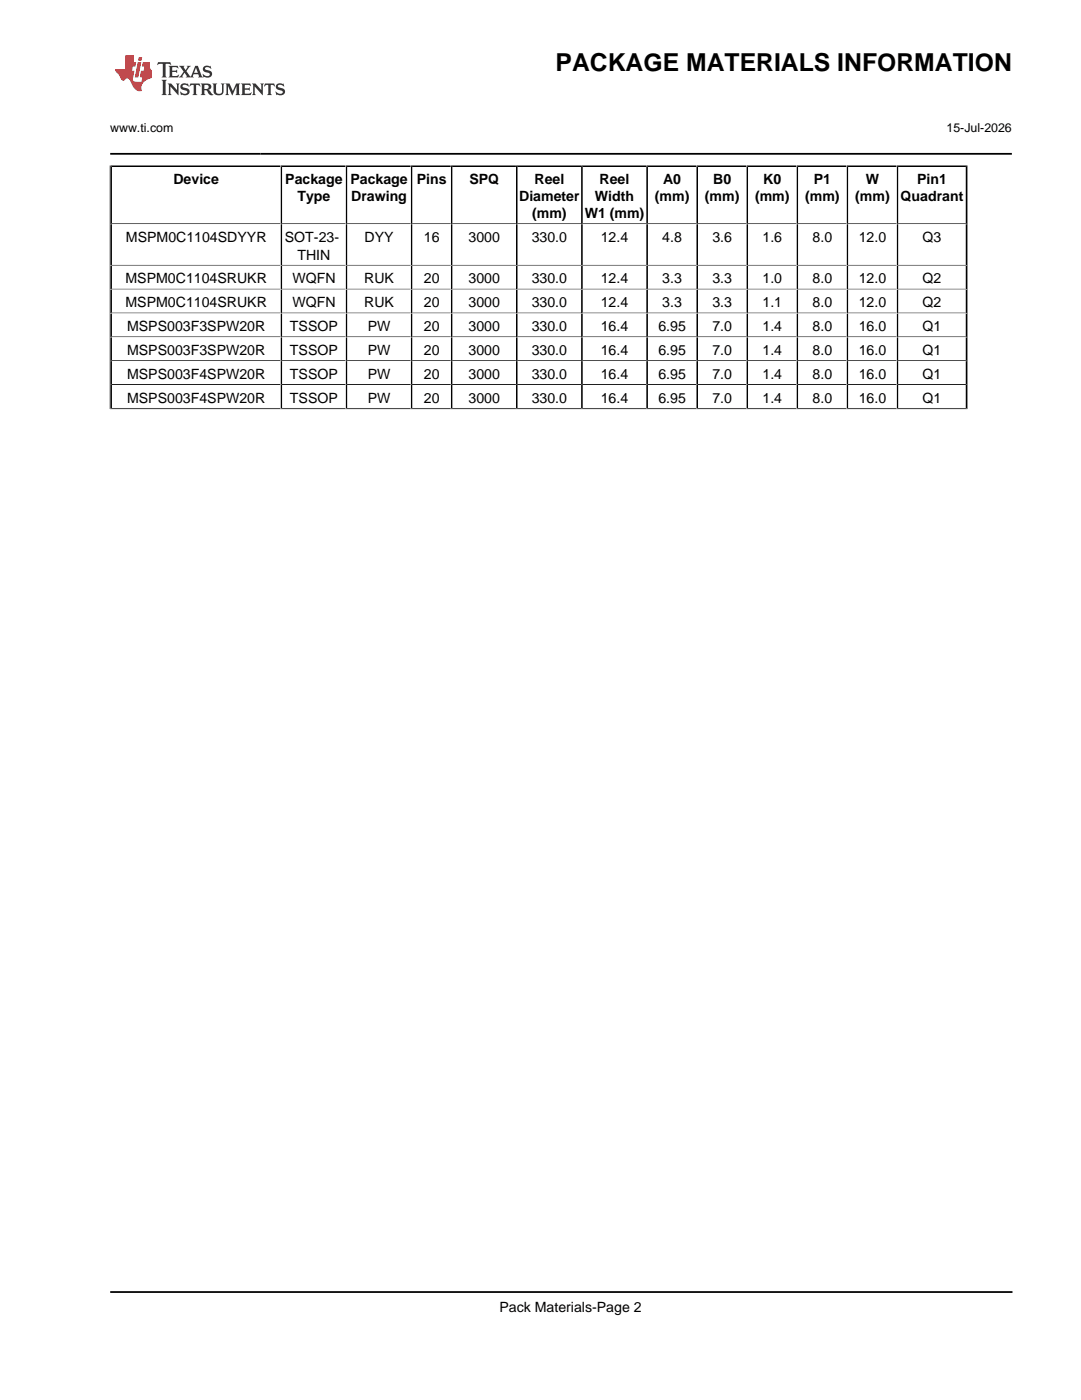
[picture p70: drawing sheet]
<svg xmlns="http://www.w3.org/2000/svg" width="216mm" height="279mm" viewBox="0 0 216 279" stroke-linecap="round" stroke-linejoin="round" font-family="sans-serif">
<defs><g id="words">
<text font-size="4.9" x="110.9" y="14.2">PACKAGE MATERIALS INFORMATION</text>
<g font-size="2.8">
<text x="34.6" y="36.8">Device</text>
<text x="56.9" y="36.8">Package</text>
<text x="59.4" y="40.2">Type</text>
<text x="69.9" y="36.8">Package</text>
<text x="70.1" y="40.2">Drawing</text>
<text x="83.2" y="36.8">Pins</text>
<text x="93.7" y="36.8">SPQ</text>
<text x="103.6" y="40.2">Diameter</text>
<text x="106.7" y="36.8">Reel</text>
<text x="118.8" y="40.2">Width</text>
<text x="119.7" y="36.8">Reel</text>
<text x="130.7" y="40.2">(mm)</text>
<text x="132.4" y="36.8">A0</text>
<text x="140.7" y="40.2">(mm)</text>
<text x="142.4" y="36.8">B0</text>
<text x="150.7" y="40.2">(mm)</text>
<text x="152.4" y="36.8">K0</text>
<text x="160.7" y="40.2">(mm)</text>
<text x="162.4" y="36.8">P1</text>
<text x="170.7" y="40.2">(mm)</text>
<text x="172.8" y="36.8">W</text>
<text x="179.8" y="40.2">Quadrant</text>
<text x="183.1" y="36.8">Pin1</text>
<text x="106.2" y="43.6">(mm)</text>
<text x="116.7" y="43.6">W1 (mm)</text>
<text x="25.1" y="48.3">MSPM0C1104SDYYR</text>
<text x="56.9" y="48.3">SOT-23-</text>
<text x="59.4" y="51.8">THIN</text>
<text x="72.8" y="48.3">DYY</text>
<text x="84.6" y="48.3">16</text>
<text x="93.5" y="48.3">3000</text>
<text x="106.1" y="48.3">330.0</text>
<text x="119.9" y="48.3">12.4</text>
<text x="132.2" y="48.3">4.8</text>
<text x="142.2" y="48.3">3.6</text>
<text x="152.2" y="48.3">1.6</text>
<text x="162.2" y="48.3">8.0</text>
<text x="171.4" y="48.3">12.0</text>
<text x="184.2" y="48.3">Q3</text>
<text x="25.1" y="56.6">MSPM0C1104SRUKR</text>
<text x="58.4" y="56.6">WQFN</text>
<text x="72.7" y="56.6">RUK</text>
<text x="84.6" y="56.6">20</text>
<text x="93.5" y="56.6">3000</text>
<text x="106.1" y="56.6">330.0</text>
<text x="119.9" y="56.6">12.4</text>
<text x="132.2" y="56.6">3.3</text>
<text x="142.2" y="56.6">3.3</text>
<text x="152.2" y="56.6">1.0</text>
<text x="162.2" y="56.6">8.0</text>
<text x="171.4" y="56.6">12.0</text>
<text x="184.2" y="56.6">Q2</text>
<text x="25.1" y="61.3">MSPM0C1104SRUKR</text>
<text x="58.4" y="61.3">WQFN</text>
<text x="72.7" y="61.3">RUK</text>
<text x="84.6" y="61.3">20</text>
<text x="93.5" y="61.3">3000</text>
<text x="106.1" y="61.3">330.0</text>
<text x="119.9" y="61.3">12.4</text>
<text x="132.2" y="61.3">3.3</text>
<text x="142.2" y="61.3">3.3</text>
<text x="152.2" y="61.3">1.1</text>
<text x="162.2" y="61.3">8.0</text>
<text x="171.4" y="61.3">12.0</text>
<text x="184.2" y="61.3">Q2</text>
<text x="25.4" y="66.1">MSPS003F3SPW20R</text>
<text x="25.4" y="70.9">MSPS003F3SPW20R</text>
<text x="57.9" y="66.1">TSSOP</text>
<text x="57.9" y="70.9">TSSOP</text>
<text x="73.4" y="66.1">PW</text>
<text x="73.4" y="70.9">PW</text>
<text x="84.6" y="66.1">20</text>
<text x="84.6" y="70.9">20</text>
<text x="93.5" y="66.1">3000</text>
<text x="93.5" y="70.9">3000</text>
<text x="106.1" y="66.1">330.0</text>
<text x="106.1" y="70.9">330.0</text>
<text x="119.9" y="66.1">16.4</text>
<text x="119.9" y="70.9">16.4</text>
<text x="131.4" y="66.1">6.95</text>
<text x="131.4" y="70.9">6.95</text>
<text x="142.2" y="66.1">7.0</text>
<text x="142.2" y="70.9">7.0</text>
<text x="152.2" y="66.1">1.4</text>
<text x="152.2" y="70.9">1.4</text>
<text x="162.2" y="66.1">8.0</text>
<text x="162.2" y="70.9">8.0</text>
<text x="171.4" y="66.1">16.0</text>
<text x="171.4" y="70.9">16.0</text>
<text x="184.2" y="66.1">Q1</text>
<text x="184.2" y="70.9">Q1</text>
<text x="25.4" y="75.6">MSPS003F4SPW20R</text>
<text x="57.9" y="75.6">TSSOP</text>
<text x="73.4" y="75.6">PW</text>
<text x="84.6" y="75.6">20</text>
<text x="93.5" y="75.6">3000</text>
<text x="106.1" y="75.6">330.0</text>
<text x="119.9" y="75.6">16.4</text>
<text x="131.4" y="75.6">6.95</text>
<text x="142.2" y="75.6">7.0</text>
<text x="152.2" y="75.6">1.4</text>
<text x="162.2" y="75.6">8.0</text>
<text x="171.4" y="75.6">16.0</text>
<text x="184.2" y="75.6">Q1</text>
<text x="25.4" y="80.4">MSPS003F4SPW20R</text>
<text x="57.9" y="80.4">TSSOP</text>
<text x="73.4" y="80.4">PW</text>
<text x="84.6" y="80.4">20</text>
<text x="93.5" y="80.4">3000</text>
<text x="106.1" y="80.4">330.0</text>
<text x="119.9" y="80.4">16.4</text>
<text x="131.4" y="80.4">6.95</text>
<text x="142.2" y="80.4">7.0</text>
<text x="152.2" y="80.4">1.4</text>
<text x="162.2" y="80.4">8.0</text>
<text x="171.4" y="80.4">16.0</text>
<text x="184.2" y="80.4">Q1</text>
<text x="99.7" y="262">Pack Materials-Page 2</text>
</g>
<g font-size="2.5">
<text x="22" y="26.4">www.ti.com</text>
<text x="189" y="26.4">15-Jul-2026</text>
</g>
</g></defs>
<path d="M31.6 12.4l-.2 .6 .6-.3 .5 .1v.1v2.2l-.2 .4h1l-.2-.4v-2.2v-.1l.5-.1 .5 .3-.1-.6zM33.6 13.1l.3 .4v1.6l-.3 .4h1.9l.2-.6a1.14 1.14 0 0 1-1.3 .3v-.8h.7l.3 .2v-.7l-.3 .2h-.7v-.5l.2-.2a.99 .99 0 0 1 1 .3l-.1-.6zM35.7 13.1l1 1.2-1 1.2h.9l-.2-.3 .4-.7 .5 .8-.2 .2h1.6l-.2-.3 .1-.4h1l.1 .4-.1 .3h.9l-.3-.4-.7-2h-.5l-1 2.2-.8-1.1 .9-1.1h-.8l.1 .2-.4 .7-.3-.7 .1-.2zM39.1 13.5l.4 1h-.8zM40.7 13.3a.66 .66 0 0 0-.2 .7 .66 .66 0 0 0 .6 .4l.6 .2 .1 .4a.97 .97 0 0 1-1.3-.3l.1 .8 .2-.1a1.15 1.15 0 0 0 1.5-.6 1.16 1.16 0 0 0-1.3-.9v-.4a1.1 1.1 0 0 1 1.2 .2l-.2-.6-.2 .1-.5-.1zM32.2 15.9l.3 .4v2.3l-.3 .4h1.1l-.2-.4v-2.3l.2-.4zM33.5 16.7l.2 .4v1.5l-.2 .4h.7l-.2-.4v-1.3l1.6 1.7v-1.9l.2-.4h-.7l.2 .2v1.1l-1.1-1.3zM36.2 16.8a.66 .66 0 0 0-.2 .7 .66 .66 0 0 0 .6 .5l.7 .1v.5a.97 .97 0 0 1-1.3-.4l.1 .8 .2-.1a1.16 1.16 0 0 0 1.6-.6 1.16 1.16 0 0 0-1.3-.9l-.1-.3a1.1 1.1 0 0 1 1.2 .2l-.2-.6-.2 .1-.5-.2zM38 16.7l-.1 .6a.63 .63 0 0 1 .7-.3l.1 1.6-.3 .4h1l-.3-.4 .1-1.6a.66 .66 0 0 1 .8 .3l-.2-.6zM40.1 16.7l.2 .4v1.5l-.2 .4h.9l-.2-.2v-.8l.5 .1 .1 .1a.78 .78 0 0 0 1.2 .7l-1-1a.62 .62 0 0 0 .6-.5 .62 .62 0 0 0-.6-.7zM40.8 17h.1a.47 .47 0 0 1 .6 0 .47 .47 0 0 1 .1 .6l-.2 .1-.6 .1zM42.4 16.7l.2 .2a2.3 2.3 0 0 0 .4 2 1.03 1.03 0 0 0 1.6-.7l.1-1.3 .2-.2h-.8l.2 .4v1.1a.6 .6 0 0 1-.6 .5 .6 .6 0 0 1-.6-.5l.1-1.3 .2-.2zM45 16.7l.2 .4v1.5l-.2 .4h.7l-.2-.4v-1.4l.8 1.8 .9-1.8v1.4l-.2 .4h1l-.3-.4v-1.5l.3-.4h-.9l-.6 1.5-.7-1.5zM48.1 16.7l.3 .4v1.5l-.3 .4h1.9l.2-.6a1.14 1.14 0 0 1-1.3 .3v-.8h.5l.5 .2v-.7l-.3 .2h-.7v-.5l.1-.1a1.02 1.02 0 0 1 1.1 .2l-.1-.5zM50.3 16.7l.2 .4v1.5l-.2 .4h.8l-.3-.4v-1.3l1.7 1.7v-1.9l.2-.4h-.7l.1 .2 .1 1.1-1.2-1.3zM52.9 16.7l-.1 .6a.63 .63 0 0 1 .7-.3l.1 1.6-.3 .4h1l-.3-.4 .1-1.6a.66 .66 0 0 1 .8 .3l-.2-.6zM55.3 16.8a.66 .66 0 0 0-.2 .7 .66 .66 0 0 0 .6 .5l.6 .1 .1 .5a1.14 1.14 0 0 1-1.4-.3l.2 .7 .2-.1a.93 .93 0 0 0 1 .1 .93 .93 0 0 0 .5-1l-.4-.3-.9-.3-.1-.3a1.14 1.14 0 0 1 1.3 .2l-.2-.6-.2 .1-.5-.2z" fill-rule="evenodd" fill="#373435"/>
<path d="M25 11v2.8h-2v.4l.9 .9a.93 .93 0 0 0 .9 .9 .6 .6 0 0 1 .6-.3 .6 .6 0 0 1 .5 .3l.4 .8a1.58 1.58 0 0 0 2.1 1.3 1.62 1.62 0 0 1 1-2.2l.9-.3v-1.5a1.56 1.56 0 0 1-.4-1.7h-1.4l-.2 .9h.5l-.1 .8h-.5l-.2 1.1v.2l.4 .1-.2 .8h-.6a.74 .74 0 0 1-1.1-.6l.3-1.6h-.4l.1-.8h.5l.2-.9h-.5v-1.4zM27.5 12.4l-.6 3.1h.7l.6-3.1zM27.7 11.4l-.1 .7h.7l.1-.7z" fill-rule="evenodd" fill="#ed3237"/>
<g fill="none" stroke="#000" stroke-width=".35">
<path d="M22 30.7h180M22 33.2h171.1M22.2 33v48.6M56.2 33v48.6M69.2 33v48.6M82.2 33v48.6M90.2 33v48.6M103.2 33v48.6M116.2 33v48.6M129.2 33v48.6M139.2 33v48.6M149.2 33v48.6"/>
<path d="M159.2 33v48.6M169.2 33v48.6M179.2 33v48.6M192.9 33v48.6M22 257.9h180.1"/>
</g>
<path d="M21.9 33v48.7M193.1 33v48.7M22 44.7h171.1M22 52.9h171.1M22 57.7h171.1M22 62.5h171.1M22 67.2h171.1M22 72h171.1M22 76.8h171.1M21.9 81.7h171.3M22 81.5h171.1" fill="none" stroke="#000" stroke-width=".2"/>
<use href="#words"/>
</svg>
